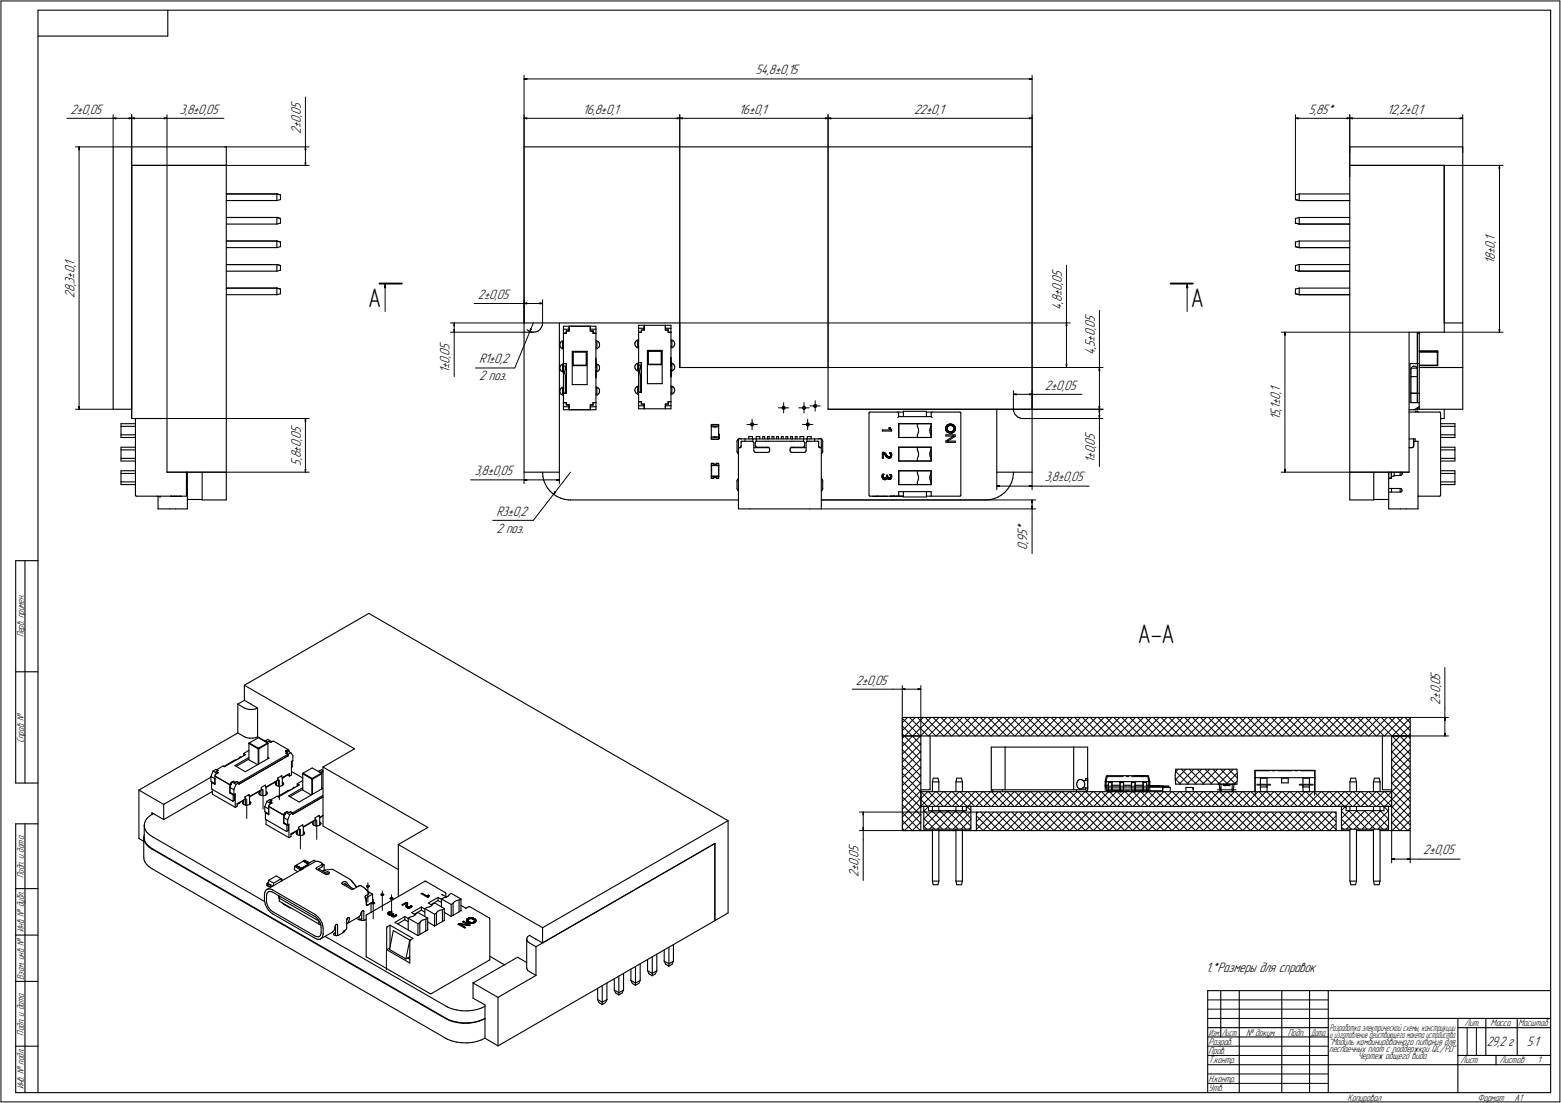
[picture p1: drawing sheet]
<svg xmlns="http://www.w3.org/2000/svg" width="842mm" height="595mm" viewBox="0 0 842 595" stroke-linecap="round" stroke-linejoin="round" font-family="sans-serif">
<defs><g id="words">
<g font-size="14.6">
<text x="199" y="166">А</text>
<text x="642" y="166">А</text>
<text x="614" y="347">А-А</text>
</g>
<g font-size="7.8">
<text x="408" y="40">54,8±0,15</text>
<text x="38" y="61">2±0,05</text>
<text x="97" y="61">3,8±0,05</text>
<text x="314" y="61">16,8±0,1</text>
<text x="399" y="61">16±0,1</text>
<text x="493" y="61">22±0,1</text>
<text x="706" y="61">5,85*</text>
<text x="748" y="61">12,2±0,1</text>
<text x="162" y="72" transform="rotate(-90 162 72)">2±0,05</text>
<text x="806" y="142" transform="rotate(-90 806 142)">18±0,1</text>
<text x="40" y="161" transform="rotate(-90 40 161)">28,3±0,1</text>
<text x="258" y="161">2±0,05</text>
<text x="573" y="167" transform="rotate(-90 573 167)">4,8±0,05</text>
<text x="591" y="191" transform="rotate(-90 591 191)">4,5±0,05</text>
<text x="258" y="196">R1±0,2</text>
<text x="242" y="201" transform="rotate(-90 242 201)">1±0,05</text>
<text x="258" y="205">2 поз.</text>
<text x="564" y="210">2±0,05</text>
<text x="691" y="227" transform="rotate(-90 691 227)">15,1±0,1</text>
<text x="162" y="251" transform="rotate(-90 162 251)">5,8±0,05</text>
<text x="591" y="250" transform="rotate(-90 591 250)">1±0,05</text>
<text x="256" y="256">3,8±0,05</text>
<text x="564" y="260">3,8±0,05</text>
<text x="268" y="278">R3±0,2</text>
<text x="268" y="287">2 поз.</text>
<text x="554" y="297" transform="rotate(-90 554 297)">0,95*</text>
<text x="462" y="369">2±0,05</text>
<text x="777" y="380" transform="rotate(-90 777 380)">2±0,05</text>
<text x="768" y="461">2±0,05</text>
<text x="463" y="473" transform="rotate(-90 463 473)">2±0,05</text>
<text x="651" y="524">1.*Размеры для справок</text>
<text x="824" y="565">5:1</text>
</g>
<text font-size="7.7" x="802" y="565">29,2 г</text>
<g font-size="5.4">
<text x="13" y="344" transform="rotate(-90 13 344)">Перв. примен.</text>
<text x="13" y="401" transform="rotate(-90 13 401)">Справ. №</text>
<text x="13" y="474" transform="rotate(-90 13 474)">Подп. и дата</text>
<text x="13" y="503" transform="rotate(-90 13 503)">Инв. № дубл.</text>
<text x="13" y="529" transform="rotate(-90 13 529)">Взам. инв. №</text>
<text x="790" y="554">Лит.</text>
<text x="804" y="554">Масса</text>
<text x="819" y="554">Масштаб</text>
<text x="13" y="559" transform="rotate(-90 13 559)">Подп. и дата</text>
<text x="652" y="564">Разраб.</text>
<text x="672" y="559">№ докум.</text>
<text x="695" y="559">Подп.</text>
<text x="717" y="564">&quot;Модуль комбинированного питания для</text>
<text x="652" y="569">Пров.</text>
<text x="717" y="568">песпаечных плат с поддержкой QC/PD&quot;</text>
<text x="652" y="574">Т.контр.</text>
<text x="732" y="571">Чертеж общего вида</text>
<text x="788" y="574">Лист</text>
<text x="809" y="574">Листов</text>
<text x="829" y="574">1</text>
<text x="13" y="588" transform="rotate(-90 13 588)">Инв. № подл.</text>
<text x="652" y="584">Н.контр.</text>
<text x="652" y="589">Утв.</text>
<text x="727" y="594">Копировал</text>
<text x="797" y="594">Формат</text>
<text x="817" y="594">A1</text>
</g>
<g font-size="5.3">
<text x="717" y="556">Разработка электрической схемы, конструкции</text>
<text x="652" y="559">Изм.</text>
<text x="659" y="559">Лист</text>
<text x="707" y="559">Дата</text>
<text x="717" y="560">и изготовление действующего макета устройства</text>
</g>
</g></defs>
<g fill="none" stroke="#000" stroke-width=".59">
<path d="M20 6v584zM20 6h817zM20 19h71zM91 6v13zM837 6v584zM61 79v142zM61 79h61zM122 79v10zM283 79v95zM283 79h274zM557 79v142zM728 79h61z"/>
<path d="M728 79v10zM789 79v95zM71 89v132zM71 89h51zM71 89v137zM122 89v166zM728 89h51zM728 89v166zM779 89v85zM779 89v90zM122 117h27zM122 105h27z"/>
<path d="M122 108h27zM149 117v4zM149 117l2 1zM149 105v3zM149 108h2zM149 105h2zM151 118v2zM151 105v3zM699 108h2zM699 118v2zM699 118l2-1zM699 105v3z"/>
<path d="M699 105h2zM701 108h27zM701 117v4zM701 117h27zM701 105v3zM701 105h27zM122 130h27zM122 134h27zM122 121h27zM149 130l2 1zM149 134l2-1zM149 130v4z"/>
<path d="M149 121l2-1zM151 131v2zM699 133l2 1zM699 120l2 1zM699 131v2zM699 131l2-1zM701 134h27zM701 121h27zM701 130v4zM701 130h27zM122 159h27zM122 155h27z"/>
<path d="M122 146h27zM122 143h27zM149 159l2-1zM149 155v4zM149 155l2 1zM149 143h2zM149 143v3zM149 146h2zM151 156v2zM151 143v3zM699 158l2 1zM699 146h2z"/>
<path d="M699 156l2-1zM699 156v2zM699 143v3zM699 143h2zM701 159h27zM701 146h27zM701 155v4zM701 155h27zM701 143v3zM701 143h27zM283 174h84zM283 174v5z"/>
<path d="M283 179v76zM283 179h5zM288 179h1zM289 179h1zM290 179l1-1zM292 177l-1 1zM293 176l-1 1zM293 174v2zM293 174h.1M302 174v81zM304 180h2zM304 180v16z"/>
<path d="M304 180h1zM304 180h.1M304 178h3zM304 178v2zM304 176h3zM304 176v2zM305 179v1zM305 179h2zM306 179v1zM306 179h1zM307 176h11zM307 177v2z"/>
<path d="M307 176v1zM307 178v1zM307 176v2zM318 176v1zM318 177v2zM318 179h2zM318 177h.1M318 176h.1M319 178h2zM319 179h1zM319 178v1zM319 176v2z"/>
<path d="M319 176h2zM320 180h1zM320 179v1zM321 180v37zM321 178v2zM321 180h.1M321 176v2zM345 179h1zM345 179v17zM345 179h.1M345 177h2zM345 177v2z"/>
<path d="M345 176h2zM345 176v1zM346 178v1zM346 178h1zM346 178h2zM347 177h.1M347 177v1zM347 176v1zM348 176h11zM348 176v2zM348 176h.1M359 176h.1"/>
<path d="M359 176v2zM359 178h1zM359 177h.1M359 177h3zM359 178h2zM359 177v1zM359 176v1zM359 176h3zM360 179h2zM360 178v1zM361 179h1zM361 178v1z"/>
<path d="M362 179v38zM362 177v2zM362 179h.1M362 176v1zM367 174v24zM760 179v76zM760 179h19zM765 180v16zM765 180h1zM766 180h.1M766 180v16zM766 179v1z"/>
<path d="M779 174h10zM789 174v24zM302 186v1zM302 199h.1M302 185v1zM302 198v1zM302 187l1 1zM302 199l1 1zM303 185v-1zM303 185h-1zM303 197h.1M303 197l-1 1z"/>
<path d="M303 188h.1M303 184h1zM303 197l1-1zM303 188h1zM303 197h1zM303 184v4zM303 197v3zM304 196h2zM304 198v1zM304 198h1zM304 196v2zM304 199v4z"/>
<path d="M304 199h.1M304 199v2zM305 198v1zM305 199h.1M305 199v1zM305 196v16zM306 196v16zM309 190h8zM309 190v18zM309 190v7zM309 197h.1M309 190h.1"/>
<path d="M309 190h7zM309 197h7zM316 197h.1M316 190v7zM316 190h.1M317 190v18zM321 197h.1M321 194h.1M321 184h1zM321 198h.1M321 195h.1M321 188h1z"/>
<path d="M321 197h1zM321 193v1zM321 196h.1M321 199v1zM321 200h.1M321 196h1zM322 184h1zM322 196l1 1zM322 184v4zM322 197v3zM322 188l1-1zM323 184v1z"/>
<path d="M323 197h.1M323 185v1zM323 197v1zM323 187h.1M323 199v1zM323 186v1zM323 198v1zM342 198l1 1zM342 186h1zM343 197l-1 1zM343 185l-1 1zM343 199v1z"/>
<path d="M343 186v1zM343 197l1-1zM343 197h.1M343 184h1zM343 184v1zM343 200h1zM343 187l1 1zM344 196h1zM344 184l1-1zM344 188h1zM344 184h1zM344 187h1z"/>
<path d="M344 197h1zM344 184v3zM344 200h1zM344 197v3zM345 196h1zM345 197v1zM345 197h.1M345 196v1zM345 198v5zM345 198v1zM345 199v1zM345 198l1 1z"/>
<path d="M346 199v1zM346 196v16zM346 200h.1M349 189h8zM349 189v18zM350 190v7zM350 197h.1M350 190h.1M350 189h7zM350 190h7zM350 197h7zM350 189h.1"/>
<path d="M357 197h.1M357 190v7zM357 190h.1M357 189h.1M357 189v18zM362 197h.1M362 193h.1M362 184h.1M362 200h.1M362 198h.1M362 194h.1M362 187h.1"/>
<path d="M362 196v1zM362 195h.1M362 199v1zM362 196h.1M362 188h1zM362 183h.1M362 183l1 1zM362 196h1zM362 184v3zM362 197v3zM363 188v-1zM363 200v-1z"/>
<path d="M363 184h1zM363 196l1 1zM364 184v1zM364 197v1zM364 186l-1 1zM364 199h-1zM364 185v1zM364 198v1zM367 198h80zM447 198v23zM761 196h4zM761 196v21z"/>
<path d="M761 199v2zM761 199h3zM761 199h.1M761 198h.1M762 198h1zM762 198h-1zM763 198h.1M763 198h1zM764 198v1zM764 199h1zM765 196h1zM765 199v2z"/>
<path d="M765 196v16zM766 190h9zM766 189h9zM766 196v16zM766 197h9zM766 198h23zM775 190h.1M775 189h.1M775 190v7zM776 197h.1M775 197h.1M776 190h.1"/>
<path d="M776 190v7zM789 198v23zM302 211v1zM302 210v1zM302 212l1 1zM303 210v-1zM303 210h-1zM303 213h.1M303 200v1zM303 209h1zM303 213h1zM303 201h1z"/>
<path d="M303 210h1zM303 200h1zM303 210v3zM304 212v5zM304 212h1zM304 217h1zM304 217v2zM304 203v9zM304 217h.1M304 219h3zM304 219v2zM305 201h.1"/>
<path d="M304 201v2zM305 201h-1zM305 212h1zM305 217h1zM305 203v9zM305 202v1zM305 202h.1M305 217v2zM305 219h2zM305 217h.1M305 200h.1M306 218h1z"/>
<path d="M306 217v1zM307 218v2zM307 219h.1M307 219v2zM309 208h8zM318 218h2zM318 218v2zM318 220h.1M319 219h.1M319 219v2zM319 219h2zM319 219h1z"/>
<path d="M320 217v1zM320 217h1zM320 217v2zM321 201v1zM321 203h.1M321 202v1zM321 201h.1M321 203v1zM321 202h.1M321 213h1zM321 200h1zM321 204h.1"/>
<path d="M321 217v2zM321 210h1zM321 219v2zM321 200v1zM321 209h1zM321 201l1-1zM322 209h1zM322 210v3zM322 213l1-1zM322 200h1zM323 209v1zM323 210v1z"/>
<path d="M323 212h.1M323 211v1zM342 211h1zM343 210l-1 1zM343 211v1zM343 209h1zM343 209v1zM343 212l1 1zM344 209l1-1zM344 213h1zM344 209h1zM344 212h1z"/>
<path d="M344 209v3zM345 212v5zM345 212h.1M345 217h.1M345 217v2zM345 203v9zM345 217h1zM345 219h2zM345 219v2zM345 200v1zM345 200h.1M345 201v2z"/>
<path d="M345 212h1zM346 201l-1 2zM346 201h.1M346 217v1zM346 218h1zM346 217h.1M346 218h2zM347 218v1zM347 219h.1M347 219v2zM348 218v2zM348 220v1z"/>
<path d="M349 207h8zM359 218h1zM359 218v2zM359 220v1zM359 219h.1M359 218v1zM359 219v2zM359 219h3zM359 218h2zM360 217v1zM360 217h2zM361 217h1z"/>
<path d="M361 217v1zM362 200v1zM362 202h.1M362 201v1zM362 203h.1M362 202v1zM362 212h.1M362 217v2zM362 209h.1M362 219v2zM362 213h1zM362 208h.1"/>
<path d="M362 200h1zM362 208l1 1zM362 209v3zM363 213v-1zM363 209h1zM364 209v1zM364 211l-1 1zM364 210v1zM422 220h.1M422 219h1zM422 219v1zM423 219v1z"/>
<path d="M423 220h1zM433 220h.1M433 219h1zM433 219v1zM434 219v1zM434 220h1zM439 219v1zM439 219h.1M439 220h1zM439 218h1zM439 218v1zM440 220h.1"/>
<path d="M440 218v1zM440 219h1zM440 219v1zM440 219h.1M761 217h4zM761 212v5zM761 212h4zM761 201h.1M761 203v9zM761 203h4zM761 201v2zM765 212v5z"/>
<path d="M765 217h.1M765 212h.1M765 217h1zM765 201h.1M765 201v2zM765 203v9zM765 212h1zM766 219v1zM766 212v5zM766 217h.1M766 217v2zM61 221h10z"/>
<path d="M65 235h8zM65 229h8zM65 230h8zM65 236h8zM65 230v5zM65 235v1zM65 229v1zM71 226h19zM73 226v41zM90 226v29zM304 221h3zM307 220v1z"/>
<path d="M307 221h11zM318 220v1zM318 221h.1M319 221h2zM345 221h2zM348 221h11zM359 221h3zM384 236v1zM384 236h1zM384 237h4zM384 230v6zM384 230h4z"/>
<path d="M384 236h4zM384 230h1zM384 229h4zM384 229v1zM384 230h.1M384 236h.1M385 236h1zM385 236h.1M385 230h1zM385 230h.1M386 236h.1M386 236h2z"/>
<path d="M386 230h2zM386 230h.1M388 236v1zM388 230v6zM388 229v1zM388 237h.1M388 236h.1M388 235h.1M388 234h.1M388 230h.1M398 238v6zM398 238h.1"/>
<path d="M398 237h1zM398 237v1zM398 237h4zM398 237v4zM399 237h.1M399 237h1zM400 239v2zM400 238h.1M400 238h5zM402 237h3zM402 237v1zM404 236v1z"/>
<path d="M404 236h2zM405 238h1zM405 237h1zM405 229v1zM405 229h.1M405 230h1zM405 228h1zM405 228v1zM406 238h.1M406 230h.1M406 236v1zM406 228v1z"/>
<path d="M406 238l1 1zM406 237v1zM406 237h2zM406 229h.1M406 229v1zM407 239h.1M407 239v4zM407 239v1zM408 239h-1zM408 239v-1zM408 238h.1M408 236v1z"/>
<path d="M408 237v1zM408 236h2zM408 237h6zM408 238h5zM410 236v1zM411 236h1zM411 236v1zM412 236v1zM413 238h2zM414 237h1zM414 236v1zM414 236h1z"/>
<path d="M415 238h12zM415 237h12zM415 236v1zM416 236v1zM416 236h1zM417 236v1zM419 236h1zM419 236v1zM420 236v1zM421 236h1zM421 236v1zM422 220v1z"/>
<path d="M422 221h1zM422 236v1zM423 221h.1M423 221l1-1zM424 220h.1M424 236v1zM424 236h1zM425 236v1zM426 236v1zM426 236h1zM427 238h1zM427 237h.1"/>
<path d="M427 237h6zM427 236v1zM428 238h5zM429 236h1zM429 236v1zM430 236v1zM432 236v1zM432 236h2zM433 220v1zM433 238h.1M433 221h1zM433 238l1 1z"/>
<path d="M433 237h2zM433 237v1zM434 236v1zM434 221h.1M434 239h.1M434 239v1zM434 221l1-1zM435 220h.1M435 239v4zM435 239h.1M435 229v1zM435 229v-1z"/>
<path d="M435 229h.1M435 230h1zM435 238h1zM435 238v1zM435 237v1zM435 237h2zM435 228h1zM436 236h2zM436 236v1zM436 230h.1M436 238h1zM436 228v1z"/>
<path d="M436 229h1zM436 229v1zM436 229h.1M437 238h4zM437 237h3zM438 236v1zM440 237v1zM440 237h3zM441 238h.1M442 238h.1M442 237h.1M442 239v2z"/>
<path d="M442 239h.1M442 237h1zM443 237h.1M443 237v4zM443 237h1zM444 237v1zM444 238v6zM447 221h110zM469 223v44zM469 222h.1M469 223h.1M469 222h15z"/>
<path d="M476 233h5zM476 232v1zM476 232h4zM480 231h.1M480 232h.1M481 232h.1M484 225h1zM484 222l1 1zM484 222h3zM485 223h.1M485 225h17zM485 229v7z"/>
<path d="M485 223v2zM485 229h17zM485 236h17zM485 236h10zM485 229h10zM487 222h13zM487 222v3zM495 236h7zM495 235v1zM495 229v1zM495 230h.1M495 229h7z"/>
<path d="M495 230v1zM495 234v1zM495 231l1 1zM496 232l-1 2zM500 222h3zM500 222v3zM502 232v1zM502 231v1zM502 233v1zM502 230v1zM502 234h.1M502 230v5z"/>
<path d="M502 235v1zM502 229v1zM502 223v2zM502 229v7zM502 225h1zM503 222h.1M502 223h.1M503 222h15zM510 232h.1M510 231h.1M510 235h4zM510 235h5z"/>
<path d="M510 238v1zM510 239h5zM510 238l4-3zM510 235h.1M510 230h.1M511 233h.1M511 230h.1M511 231h.1M511 232h.1M511 229h.1M511 238h.1M512 230h.1"/>
<path d="M512 233h.1M511 238l4-3zM512 229h.1M512 238h.1M512 234h.1M512 238h3zM513 230h.1M513 234h.1M513 233h.1M513 229h.1M514 230h.1M514 234h.1"/>
<path d="M514 233h.1M514 229h.1M514 235h.1M514 232h.1M515 230h.1M515 232h.1M515 229h.1M515 233h.1M515 231h.1M515 235h.1M515 238v1zM518 223h.1"/>
<path d="M518 223v44zM538 221v34zM547 221v1zM547 222v1zM547 223l1 1zM548 224l1 1zM549 225l1 1zM550 226h2zM552 226h5zM557 221v5zM557 226v29zM760 237h3z"/>
<path d="M760 221h3zM760 222h17zM763 237v4zM763 237h.1M763 239v2zM763 238h.1M763 238v1zM763 221h2zM763 221l3-2zM763 238h2zM763 237v1zM764 222h.1"/>
<path d="M764 222h1zM765 220v1zM765 221h.1M765 238v37zM765 221h24zM766 220l-1 1zM766 220h.1M777 222h.1M777 223h.1M777 236h8zM777 235h8zM777 230h8z"/>
<path d="M777 223v44zM777 229h8zM777 226h2zM779 221v5zM785 235v1zM785 229v1zM785 230v5zM65 241h8zM65 249h8zM65 254h8zM65 255v5zM65 241v2z"/>
<path d="M65 247v2zM65 247h8zM65 254v1zM65 243h8zM65 243v4zM65 255h8zM90 255h32zM101 259h.1M101 255v12zM101 256h.1M101 255v14zM109 255v15z"/>
<path d="M122 255v15zM283 255h19zM293 255v2zM293 257v2zM293 259l1 2zM384 257h4zM384 257h.1M384 251h4zM384 251h.1M384 251v6zM384 250v1zM384 257v1z"/>
<path d="M384 258h1zM384 250h1zM385 250h.1M385 250v1zM385 258h.1M385 258l1-1zM385 250l1 1zM385 251h1zM386 257h.1M386 251h.1M386 257v1zM386 250h2z"/>
<path d="M386 250v1zM386 250h.1M386 258h2zM386 258h.1M387 258h1zM387 250l-1 1zM387 250h1zM388 250v1zM388 257v1zM388 251v6zM388 257h.1M388 251h.1"/>
<path d="M398 259h.1M398 244h.1M398 260v4zM398 244v1zM398 259v-1zM398 245h.1M398 241h.1M398 242v33zM398 242h1zM398 241h1zM399 242h.1M399 241h.1"/>
<path d="M400 241h.1M407 243v1zM407 242h8zM407 244h.1M407 244h1zM407 241h1zM407 241h.1M408 244h6zM408 241h.1M408 242h.1M408 241h5zM413 241h1z"/>
<path d="M415 241h.1M414 244h1zM415 241v1zM415 242h.1M415 243v1zM415 242v1zM415 243h.1M426 242v1zM426 243h.1M426 243l1 1zM426 242h.1M426 242l1-1z"/>
<path d="M427 242h8zM427 244h.1M427 241h.1M427 241h1zM427 244h7zM428 241h5zM433 241h1zM433 242h.1M434 244h.1M434 241h.1M435 244h-1zM435 243v1z"/>
<path d="M442 241h.1M442 242h.1M442 241h1zM442 242h1zM443 242v33zM443 241h.1M443 258h.1M443 245l1-1zM443 258l1 1zM444 259v1zM444 260v4zM444 244h.1"/>
<path d="M476 258h.1M476 257h.1M476 244v3zM476 244h.1M476 247h1zM476 256h.1M476 256h1zM477 258h.1M477 245h.1M477 259h.1M477 256h.1M477 257h.1"/>
<path d="M477 244h.1M477 245v2zM478 245h.1M478 259h.1M478 246h.1M478 258h.1M478 257h.1M478 256h1zM478 256v1zM478 247h.1M479 258h.1M479 247h.1"/>
<path d="M479 246h.1M479 257h.1M479 256h.1M479 259h.1M480 259h.1M480 247h.1M480 258h.1M480 246h.1M480 244h.1M480 256h1zM480 245h.1M480 256h.1"/>
<path d="M480 257h.1M481 247h.1M481 258h.1M481 244h.1M481 245h.1M481 256h.1M481 246h.1M481 257h.1M485 254h17zM485 254v7zM485 249h17zM485 241v8z"/>
<path d="M485 241h17zM485 254h10zM485 249h10zM485 241h10zM495 256h.1M495 254h7zM495 247v2zM495 254v1zM495 249h7zM495 241h7zM495 241v2zM495 243h.1"/>
<path d="M495 256v1zM495 243v1zM495 259v1zM495 257l1 1zM495 246v1zM495 244l1 1zM496 258l-1 1zM496 245l-1 1zM502 258v1zM502 245v1zM502 257v1zM502 259v1z"/>
<path d="M502 244v1zM502 246v1zM502 243v4zM502 255v5zM502 255v2zM502 260h.1M502 241v2zM502 247v2zM502 254v1zM502 243v1zM502 247h.1M502 254v7z"/>
<path d="M502 241v8zM538 255h19zM546 258v2zM547 256l-1 2zM547 255v1zM728 255v15zM728 255h32zM741 255v15zM749 258h2zM749 255v3zM749 255v14zM751 257v1z"/>
<path d="M751 257h1zM751 255v2zM751 255v1zM752 257h3zM752 255v2zM755 255v2zM755 257l1-1zM756 256h.1M756 255h.1M756 255v1zM760 242h2zM760 241h2z"/>
<path d="M762 242v-1zM762 241h.1M762 241h1zM763 241h-1zM763 241h.1M777 247h8zM777 243h8zM777 254h8zM777 249h8zM777 241h8zM777 255h8zM785 255v5z"/>
<path d="M785 247v2zM785 254v1zM785 241v2zM785 243v4zM65 260v1zM65 260h8zM65 261h8zM73 267h.1M73 268h.1M74 268h27zM85 268h1zM85 268v7z"/>
<path d="M85 275h7zM86 268h.1M92 275h3zM92 268h1zM92 268h.1M93 268h.1M93 268h1zM94 268h.1M94 268h1zM95 275h6zM95 268h.1M95 268h2z"/>
<path d="M97 268h.1M98 268h.1M97 268h1zM101 266h.1M101 267v1zM101 269v6zM101 269h8zM109 270h13zM294 261l1 2zM295 263l2 2zM297 265l1 2zM298 267l2 1z"/>
<path d="M300 268l2 1zM302 269h2zM304 269l3 1zM307 270h1zM308 270h90zM398 264h.1M398 264v1zM398 265h.1M398 275h7zM405 275h32zM437 275h6zM443 265l1-1z"/>
<path d="M443 270h89zM443 265h.1M444 264h.1M469 267h.1M469 268h.1M469 268h16zM471 268h.1M471 268h1zM472 268h1zM473 268h.1M473 268h1zM474 268h.1"/>
<path d="M474 268h1zM475 268h2zM477 268h.1M477 268h2zM479 268h.1M480 268h.1M480 268h1zM481 268h.1M481 268h1zM482 268h.1M483 268h.1M484 268h.1"/>
<path d="M484 268h1zM485 265v2zM485 261h17zM485 265h17zM485 267v1zM485 268h2zM485 261h10zM485 268h.1M485 268h1zM486 268h.1M486 268h1zM487 268h.1"/>
<path d="M487 265v3zM487 268h13zM495 261h7zM495 260v1zM500 265v3zM500 268h2zM502 260v1zM502 267v1zM502 265v2zM502 268h16zM518 268h.1M532 270h2z"/>
<path d="M534 270l2-1zM536 269l2-1zM538 268l2-1zM540 267l2-1zM543 264l-1 2zM545 262l-2 2zM546 260l-1 2zM728 270h13zM741 269h8zM749 275h6zM749 266h6zM749 264h6z"/>
<path d="M749 269v6zM751 265v1zM751 264v1zM755 264v2zM755 275h4zM755 266l1-1zM756 264h.1M756 265h.1M756 264v1zM759 275h6zM765 268h.1M765 268h12z"/>
<path d="M777 268h.1M777 260h8zM777 261h8zM785 260v1zM8 303v119zM8 303h12zM13 303v119zM199 331l194 112zM8 362h12zM128 380l4-2zM128 380v15zM128 380l4 2z"/>
<path d="M132 370l59 34zM132 370v8zM132 370l67-39zM132 378l3 2zM135 380l4 2zM128 395l4 3zM132 382h1zM132 398h1zM133 382l1 1zM133 398h2zM134 383h2zM135 398h1z"/>
<path d="M136 383h2zM136 398h2zM138 383l1-1zM138 398h1zM139 382v16zM139 398l4 2zM139 398l5 3zM143 400h1zM143 400h.1M143 400l2-1zM145 399l2 1zM145 400l1 1z"/>
<path d="M147 400h1zM148 400l8 5zM487 397h274zM487 387v10zM487 387h274zM487 397h10zM487 397v51zM497 397v51zM502 397v29zM746 397v29zM751 397v51zM751 397h10z"/>
<path d="M761 387v10zM761 397v51zM114 419v3zM114 419l2 1zM115 416l1-1zM115 416l2 1zM115 416l-1 3zM116 419l8 4zM116 419h.1M116 419v4zM116 418v1zM116 415l2 1z"/>
<path d="M117 418h-1zM117 418h.1M117 418l1-1zM117 416h1zM117 416l1 1zM117 415l3-2zM117 415h.1M117 417h1zM117 417h.1M117 415l1 1zM120 413h.1M121 413h.1"/>
<path d="M121 413v1zM121 414l5-4zM121 414l11-7zM126 410h2zM127 413l5 3zM127 413l7-4zM127 414l7-4zM129 409h.1M130 409h.1M131 407h.1M131 407h1zM131 407l3-2z"/>
<path d="M131 407l1 1zM131 407v1zM132 416l13-7zM134 410l5 3zM134 401h.1M134 401v9zM134 401l5 3zM134 401l5-3zM139 404v8zM139 404h.1M139 404l5-3zM140 404l5-3z"/>
<path d="M140 404v8zM144 400h1zM145 401h.1M145 409h.1M145 401v8zM146 401l1-1zM150 420v1zM150 420l2-1zM152 419h.1M152 419v1zM152 420l3-2zM152 420l4-3z"/>
<path d="M152 420h1zM153 419h.1M154 405h1zM154 405l1 1zM154 405h.1M154 406l1 1zM154 406h1zM155 405l2 1zM155 405h.1M155 418h.1M155 418l1 1zM156 405h.1"/>
<path d="M155 407v1zM155 408h.1M155 407l2-1zM155 405h1zM156 417v2zM156 419l1-1zM157 406l1 2zM157 414h.1M157 411v7zM157 411l1-1zM157 416l6 4zM158 411v3z"/>
<path d="M158 414h.1M158 408v2zM163 417h.1M163 417v9zM163 417l5 3zM163 417l5-3zM168 414l5 3zM172 416h.1M172 416l1 1zM172 416l1-1zM173 417l1-1zM174 417h.1"/>
<path d="M173 415l1 1zM174 417v9zM174 416v1zM174 416h.1M174 414v32zM174 414l17-10zM174 414l57 32zM503 420h3zM503 420v2zM506 420v2zM516 420v2zM516 420h3z"/>
<path d="M519 420v2zM535 403v23zM535 403h7zM542 403v23zM542 403h37zM579 403h8zM579 403v23zM587 403v17zM597 419l-1 3zM597 419h.1M597 419h22zM612 419h.1"/>
<path d="M613 419h.1M613 419h1zM614 419h.1M615 419h.1M616 419h.1M617 419h.1M618 419h.1M619 419h.1M620 419h.1M620 419v3zM634 418v2zM634 420v3z"/>
<path d="M634 415h33zM634 415v3zM667 415l1 3zM668 420l-1 3zM668 418v2zM677 416v4zM677 420h.1M677 420v7zM677 416h.1M677 416h32zM677 420h32zM680 420h4z"/>
<path d="M680 420v1zM684 420v1zM691 420v2zM691 420h4zM695 420v2zM703 420h3zM703 420v1zM706 420v1zM709 420h.1M709 416h.1M709 420v7zM709 416v4z"/>
<path d="M729 420h2zM729 420l-1 2zM731 420l1 2zM741 420v2zM741 420h3zM744 420v2zM8 422h12zM75 426v26zM75 426l53-31zM75 426l13 8zM82 438v1zM82 438l6 4z"/>
<path d="M82 439h.1M82 439h1zM88 434l26-15zM88 434v8zM114 422l2 1zM114 422v3zM114 426h.1M114 422h.1M114 426l11 6zM115 428l12 8zM115 426v2zM116 423h.1"/>
<path d="M116 420v3zM116 420h.1M124 423h.1M124 423h1zM124 428h.1M124 428l2 1zM124 423v5zM124 425l2 1zM124 427l2 2zM124 425v2zM125 422h1zM125 422l-1 1z"/>
<path d="M125 423h.1M125 422l-1 3zM125 422l2 1zM126 432h.1M126 422h1zM126 429v3zM126 429h.1M126 429l1-1zM126 426v3zM126 428v4zM127 422h1zM127 422h.1"/>
<path d="M127 436l1-1zM127 428v8zM127 423l2-1zM127 423l-1 3zM128 422h.1M128 422h1zM128 434l3-2zM128 434v1zM128 434l1-1zM128 434l4-3zM129 422v1zM129 423l26-15z"/>
<path d="M129 422l26-15zM129 433h.1M131 433v1zM131 433v-1zM131 433h.1M131 434h.1M131 432v2zM131 434h1zM132 430l1 1zM132 430l2-1zM132 430v1zM132 434h1z"/>
<path d="M133 431h.1M133 431v3zM133 434h1zM134 429l1 1zM134 429h.1M134 434h1zM135 430h.1M135 430l6-4zM135 430v4zM135 430l5-3zM135 432v1zM135 433h.1"/>
<path d="M135 433v1zM140 428h.1M140 428v-1zM140 428v1zM140 426v3zM140 429h1zM141 425v1zM141 425l2-1zM141 429h1zM141 426h.1M141 426v3zM142 429h1z"/>
<path d="M143 435v3zM143 435l2 1zM143 438l2 1zM143 424v1zM143 438v4zM144 438h.1M143 438l2 2zM143 424h.1M143 429h1zM143 425h1zM143 425l7-4zM144 425v4z"/>
<path d="M144 425l5-3zM144 427h.1M144 432l1-1zM144 432l2 2zM144 432l-1 3zM144 427v1zM144 428v1zM144 428h.1M145 435l8 5zM145 435h.1M145 435v5zM145 439h.1"/>
<path d="M145 436v3zM145 436h.1M145 434v1zM145 431l1 1zM146 434l1-1zM146 434h-1zM146 433v-1zM146 433h1zM146 433l1-1zM146 432l3-2zM146 432h.1M146 434h.1"/>
<path d="M146 432h1zM149 423h.1M149 422h.1M149 422v1zM149 423v1zM149 421v3zM149 424h1zM149 430h.1M150 430h.1M150 430l5-3zM150 424h1zM150 430l11-6z"/>
<path d="M150 421h.1M150 421v3zM151 424h1zM152 424h1zM152 420v4zM152 422h1zM153 422v1zM153 440h.1M153 440l1-1zM153 440v4zM153 423v1zM153 423h.1"/>
<path d="M153 439h1zM153 439v1zM154 439l1-1zM154 439h.1M154 438h1zM154 438l-1 3zM154 438l2 2zM155 438h1zM155 427l2-1zM156 429l5 4zM156 429l7-4zM156 438h1z"/>
<path d="M156 440l2-1zM156 440l-1 2zM156 430l7-4zM157 438l1 1zM157 426h.1M158 426v-1zM158 439h.1M158 439l16-9zM158 439l16-10zM158 425h.1M159 425h.1M160 423v1z"/>
<path d="M160 423l1 1zM160 423l3-2zM160 424h1zM160 424h.1M161 433l13-8zM163 426l5 3zM168 420v9zM168 420h.1M168 420l5-3zM169 420l5-3zM169 420v8zM172 440h.1"/>
<path d="M174 425h.1M497 426h5zM497 427h254zM497 427v8zM497 435h254zM498 435h3zM498 435v12zM501 435v2zM501 437h20zM503 422h3zM503 422v5zM503 435v2z"/>
<path d="M506 422v5zM506 435v2zM516 422v5zM516 435v2zM516 422h3zM519 422v5zM519 435v2zM521 435v2zM521 435h3zM524 435v12zM527 438v10zM527 438h194z"/>
<path d="M535 426h7zM535 426v1zM535 427h1zM536 427h.1M541 426v1zM542 426h37zM579 426h7zM581 426v1zM581 423v1zM581 424v1zM581 422v1zM581 425l1 1z"/>
<path d="M581 421h1zM581 421v1zM582 426h1zM582 421h1zM583 426h.1M583 421h.1M583 426h1zM583 421h1zM584 426v-1zM584 421h.1M584 425h.1M584 421h3z"/>
<path d="M584 425h3zM584 421l1 1zM585 424l-1 1zM585 422v1zM585 424h.1M585 423v1zM585 427h.1M585 427h1zM586 420h1zM586 425v1zM586 420v1zM586 426h.1"/>
<path d="M587 426l-1 1zM587 426h.1M587 420v1zM587 421v4zM587 425v1zM587 420v6zM596 422h.1M596 422v2zM596 424h.1M596 424l1 2zM597 422h.1M597 424h.1"/>
<path d="M597 422h23zM597 424h1zM597 427h.1M597 427h1zM598 424v1zM598 425v1zM598 422v2zM598 427h.1M598 422h.1M598 426v1zM598 422h2zM598 427h2z"/>
<path d="M600 427h.1M600 422h.1M600 427h4zM600 424h4zM600 426v1zM600 424v1zM600 422v2zM600 425v1zM602 427h.1M604 424v1zM604 422v2zM604 426v1z"/>
<path d="M604 427h.1M604 425v1zM604 422h.1M604 427h2zM604 422h2zM606 427h.1M606 422h.1M606 427h4zM606 424h4zM606 424v1zM606 425v1zM606 422v2z"/>
<path d="M606 426v1zM610 426v1zM610 424v1zM610 425v1zM610 427h.1M610 422v2zM610 422h2zM610 422h.1M610 427h2zM612 422h.1M612 427h5zM612 424h5z"/>
<path d="M612 426v1zM612 425v1zM612 422v2zM612 424v1zM612 427h.1M617 424v1zM617 426v1zM617 427h.1M617 422v2zM617 425v1zM617 422h.1M617 427h1z"/>
<path d="M617 422h1zM619 427h.1M619 422h.1M619 424h1zM619 426v1zM619 425v1zM619 422v2zM619 424v1zM620 426h.1M620 427h7zM620 424h.1M620 422h.1"/>
<path d="M620 425h10zM620 425h7zM620 424h7zM620 422v2zM620 424v2zM621 424h.1M622 424h.1M623 424h.1M623 424h1zM624 424h.1M624 424h1zM625 424h.1"/>
<path d="M625 424h1zM626 424h.1M627 427h.1M627 425h4zM627 425v2zM627 426h.1M627 425h.1M627 424v1zM627 425h3zM627 424h4zM627 424h.1M630 425h.1"/>
<path d="M631 424v1zM631 425v2zM634 423h33zM640 425v2zM640 425h4zM644 425v2zM644 425h.1M644 426h.1M658 423h.1M658 423v3zM658 423h1zM658 424v1z"/>
<path d="M658 424h.1M658 425h.1M658 426h.1M658 426v1zM658 426h1zM658 427h1zM659 427h6zM659 423h.1M659 423v3zM659 426v1zM660 423h3zM660 424h3z"/>
<path d="M660 423h.1M660 423v1zM663 423h.1M663 423v1zM665 423h.1M665 426h.1M665 423v3zM665 426v1zM665 423h1zM665 427h.1M666 423h.1M666 423l-1 3z"/>
<path d="M680 427h4zM680 424h.1M680 425h4zM680 425v2zM680 421v3zM684 425v2zM684 424h.1M684 421v3zM691 422h4zM703 427h3zM703 421v3zM703 425v2z"/>
<path d="M703 424h.1M703 425h3zM706 421v3zM706 425v2zM706 424h.1M721 438v10zM724 435v12zM724 435h2zM726 437h21zM726 435v2zM728 422h4zM728 422v5z"/>
<path d="M728 435v2zM732 422v5zM732 435v2zM741 422v5zM741 435v2zM741 422h3zM744 422v5zM744 435v2zM746 426h5zM747 435v2zM747 435h2zM749 435v12z"/>
<path d="M751 427v8zM8 444v146zM8 444h12zM13 444v146zM75 452l3 2zM78 452v11zM78 452h.1M78 452v1zM78 453v2zM78 445v2zM78 445v7zM78 450v2z"/>
<path d="M78 447v1zM78 444v1zM78 453v1zM78 455l1 1zM78 448l1 1zM78 443v1zM78 454l1 2zM79 456l1 1zM79 449l2 1zM79 442l-1 1zM79 442l2-2zM79 456l2 1z"/>
<path d="M80 457l2 1zM81 440l1-1zM81 450l1 1zM81 457l1 1zM82 458h.1M82 458l158 92zM82 451l61 35zM82 458l159 91zM88 442l27-15zM143 442h.1M144 442h.1M144 442l10 7z"/>
<path d="M144 445l12 7zM144 442v3zM153 444h.1M153 444l2 1zM153 441l2 1zM153 441v3zM155 449h.1M155 449v-1zM155 448h.1M155 445v3zM155 445h.1M155 445h1z"/>
<path d="M155 442v3zM156 448h.1M156 445v3zM156 452l1-1zM156 445v7zM157 450l3-2zM157 450v1zM157 450h1zM157 450l4-2zM158 450h.1M158 449h.1M160 449v1z"/>
<path d="M160 449h.1M160 450h.1M160 448v2zM160 450l1 1zM161 447h.1M161 446l2-1zM161 446v2zM161 451h1zM162 448v3zM162 451h1zM163 445l1 1zM163 445v1z"/>
<path d="M163 451l1-1zM164 446l6-4zM164 446v1zM164 447v3zM164 446l5-3zM164 449h.1M164 450h.1M169 444v1zM169 444h.1M169 445h.1M169 443v2zM169 443v1z"/>
<path d="M169 445l1 1zM170 442h.1M170 441l2-1zM170 441v1zM170 446h1zM170 443v3zM171 446l1-1zM172 440v1zM172 445h1zM172 441h.1M172 441v4zM172 441l2-1z"/>
<path d="M172 443l1 1zM173 444h.1M173 444v1zM174 446l41 23zM215 456l16-10zM215 456v28zM215 456l78 45zM386 455v42zM393 443v50zM487 448h10zM497 448h6zM498 447h26z"/>
<path d="M503 447v28zM506 447v28zM506 448h10zM516 447v28zM519 447v28zM519 448h8zM527 448h194zM721 448h7zM724 447h25zM728 447v28zM732 447v28zM732 448h9z"/>
<path d="M741 447v28zM744 447v28zM744 448h7zM751 448h10zM8 479h12zM78 463v1zM78 464v1zM78 465l1 1zM79 466l1 2zM80 468l2 1zM82 469l158 91zM144 480h.1"/>
<path d="M144 480l26-15zM144 480h1zM144 477l1-1zM144 477h.1M144 477v1zM144 478h.1M144 477h1zM144 478h1zM145 476h.1M145 480h1zM145 478h.1M145 477h.1"/>
<path d="M145 477v1zM145 475l3 2zM145 475v1zM145 475l4-2zM145 478h1zM145 477h1zM146 480h1zM146 478v1zM146 478h1zM146 477h.1M146 478h.1M147 478h.1"/>
<path d="M147 480h.1M148 477l4-3zM148 477v1zM149 473l3 1zM152 475h.1M152 474v1zM159 467v2zM159 469l2 1zM159 467h.1M159 467l3 2zM159 467l1 1zM160 467h.1"/>
<path d="M160 467l4-2zM160 467l1 1zM160 467l3 1zM161 468h.1M161 468h1zM161 468l1 1zM162 468h.1M162 468l1 1zM162 469h.1M162 469v1zM162 469l4-2zM163 469h.1"/>
<path d="M163 468h.1M163 468l3-2zM163 469l3-2zM164 465l2 1zM164 469h.1M164 464h.1M164 464l1 1zM164 464h1zM165 464l2 1zM165 465v1zM165 465h.1M166 465h.1"/>
<path d="M166 465v1zM166 467h.1M166 466v1zM167 466l2-2zM167 466h-1zM169 464l1 1zM170 465h1zM171 468h.1M171 469h.1M171 465h1zM171 469l5 3zM171 468l3-1z"/>
<path d="M171 469l3-1zM172 465h1zM172 469l5 3zM173 465h.1M173 465l1 1zM174 466h.1M174 466v1zM174 467v1zM174 467h.1M174 467h1zM174 466l1 1zM174 470h.1"/>
<path d="M174 470h1zM175 470v-1zM175 467v3zM175 471l2-1zM175 469h.1M176 472h.1M176 469h3zM176 472h1zM177 470h.1M177 470v1zM177 472h.1M177 472v-1z"/>
<path d="M178 471h.1M178 471h-1zM179 469h.1M179 469h1zM180 469l9 5zM184 477h1zM184 477h.1M185 476h.1M185 477l4 3zM185 477h.1M185 477h1zM185 476h1z"/>
<path d="M186 477h.1M186 476h.1M186 477l5 3zM187 477h.1M187 476v1zM187 477l2 2zM189 474v1zM189 480h.1M189 475h.1M189 480h1zM190 475l2 4zM190 475h.1"/>
<path d="M190 480h1zM191 480l3-2zM194 478h.1M194 478h1zM195 478h1zM196 478v1zM196 479l2 1zM197 479l1 1zM198 478h.1M198 479h.1M198 478h1zM198 479h1z"/>
<path d="M199 478h.1M199 479v-1zM229 475h.1M229 475h1zM230 475l10 7zM503 475h3zM503 475v2zM503 477h3zM506 475v2zM516 475v2zM516 475h3zM516 477h3z"/>
<path d="M519 475v2zM728 475h4zM728 475l1 2zM729 477h2zM732 475l-1 2zM741 475v2zM741 475h3zM741 477h3zM744 475v2zM143 483v2zM143 485v1zM143 486v2z"/>
<path d="M143 481v2zM143 488l1 2zM143 481h.1M143 481l1-1zM144 486v1zM144 483v3zM144 490l1 1zM144 487v2zM144 482v1zM144 482h.1M144 482l1-1zM144 489l1 1z"/>
<path d="M145 481h.1M145 491l1 1zM145 490l1 1zM145 481h1zM146 492l1 1zM146 491l1 1zM146 481h1zM147 480l23 13zM147 493l23 13zM147 492l23 13zM147 481l23 14zM150 483l1 2z"/>
<path d="M150 483v1zM151 485h.1M151 486l21 13zM151 485l21 12zM151 485v1zM151 484v1zM152 487l1 1zM153 488h.1M154 488l2 2zM156 490h1zM157 490h.1M170 495h1z"/>
<path d="M170 493l1 1zM171 494l1 1zM171 495l1 1zM172 495l1 1zM172 496l1 2zM172 499h1zM172 497v2zM172 497h.1M173 498v1zM173 499h.1M173 496l1 2zM173 499v1z"/>
<path d="M174 498v2zM174 500v1zM181 499v1zM181 499v6zM181 499h.1M181 499h1zM182 499h.1M182 499v6zM187 498h.1M187 496v5zM187 498l7-3zM187 496h.1"/>
<path d="M187 498h1zM188 495l-1 1zM188 495h.1M188 497v1zM188 496v1zM188 496h.1M192 495l2 1zM194 495v-1zM194 496h1zM194 495v1zM194 494h.1M195 496v1z"/>
<path d="M195 493l-1 1zM195 492v1zM195 492h.1M195 492v-1zM195 492v5zM195 497h1zM195 491h1zM195 491h.1M196 491h.1M196 497l1-1zM196 492h.1M196 492v5z"/>
<path d="M197 496h1zM197 484v1zM197 484h.1M197 485l1 1zM197 483h.1M197 483l2-1zM198 486v2zM198 494h.1M198 494v22zM198 488h.1M198 480l1 2zM198 485h.1"/>
<path d="M198 485v3zM198 494l31-19zM198 484h.1M198 484v1zM198 480l1 1zM198 488l2-1zM198 481h.1M198 484l3-2zM198 488l3-1zM199 481l2 1zM199 482h.1M200 487h.1"/>
<path d="M200 487v5zM201 488h.1M201 487h.1M201 482v5zM201 488h1zM201 487h1zM202 488v-1zM202 487h.1M205 483h.1M206 483h.1M206 482h.1M206 483h1z"/>
<path d="M206 482h1zM207 483h.1M209 500l1-1zM209 493h.1M210 493h.1M210 492h.1M210 494h.1M210 499v12zM210 499l13 7zM210 485h.1M211 494h.1M211 492h.1"/>
<path d="M211 493h.1M211 485h.1M211 484h.1M211 485h1zM211 484h1zM212 494h.1M212 493h.1M212 495h.1M212 485h.1M213 495h.1M213 494h.1M213 498l12 7z"/>
<path d="M213 498l5-3zM214 494h.1M215 499l3-3zM217 488l2-1zM217 488h.1M218 495l2 1zM218 496l2 1zM218 495v1zM219 487h.1M219 488v1zM219 488h.1M219 489h.1"/>
<path d="M219 490h.1M220 490h.1M220 487h.1M220 489h.1M220 488v1zM220 488h.1M220 495l5 3zM220 495h1zM220 495v7zM221 490h.1M221 489h.1M221 495l2-1z"/>
<path d="M222 490h.1M222 489h.1M222 492l2 2zM222 492l5-3zM223 494h1zM224 493l3-2zM224 494v-1zM224 493h.1M224 493l1-1zM225 492l6 3zM225 498h1zM225 498v7z"/>
<path d="M226 498v6zM227 498h.1M227 497l1-1zM227 497v1zM227 482l4 2zM227 482h1zM227 489v2zM227 489l2 1zM227 491l2 1zM228 482l3 2zM228 496h2zM229 490h1z"/>
<path d="M229 490l5 3zM229 490v5zM230 496l1-1zM230 496v6zM230 490l2-1zM231 484h.1M231 483h.1M231 495v7zM231 497l3 3zM231 487l5-3zM231 487l2 1zM232 489h1z"/>
<path d="M232 488l4-2zM233 488v1zM233 488l1-1zM233 488h.1M234 493v7zM234 493h1zM234 487l6 3zM234 500l6-3zM235 493v6zM236 492l-1 1zM236 492l1-1zM236 492h.1"/>
<path d="M236 484v2zM236 486l2 1zM236 484l2 1zM237 491h2zM238 485v4zM238 485l5 3zM238 485l1-1zM238 483h.1M239 483h.1M239 491l1-1zM239 491v6zM239 483l2 1z"/>
<path d="M239 484h2zM240 490v7zM240 497h.1M240 492l3 2zM240 482h.1M240 482h1zM241 482v2zM241 484h1zM242 483v1zM242 483l1-1zM242 483h.1M243 494l6-3z"/>
<path d="M243 482l6 3zM243 488v6zM243 488l1-1zM244 487v7zM245 487h.1M245 486h1zM245 486v1zM246 486h2zM247 499l1-1zM247 499l4 2zM248 486v6zM248 486l1-1z"/>
<path d="M248 498l4 1zM249 499h.1M248 499h.1M249 499h4zM249 485v6zM249 489l2 1zM249 491h.1M249 499l2 1zM250 497l2 2zM250 497h.1M250 497l4 2zM251 490l2-1z"/>
<path d="M251 490h.1M252 497h.1M252 496h.1M252 499h.1M252 498h.1M253 498h.1M253 496h.1M253 499h.1M253 497h.1M253 495h.1M253 489h.1M253 499h1z"/>
<path d="M253 489l11 6zM254 496h.1M254 498h.1M254 495h.1M255 496h.1M255 498h.1M255 495h.1M256 496h.1M256 498h.1M256 497h.1M257 497h.1M257 496h.1"/>
<path d="M264 495h.1M264 496h.1M264 496v22zM386 497l7-4zM8 505h12zM170 505h1zM170 506l1 1zM171 505h1zM171 507h1zM172 505h.1M172 507h1zM173 505h-1z"/>
<path d="M173 507h.1M173 507l6-4zM173 507l1-1zM173 504v1zM173 500v3zM173 503v1zM174 505v1zM174 501v3zM174 504v1zM174 504h.1M175 505l66 38zM179 503l1-1z"/>
<path d="M179 503h.1M180 504h.1M180 504l1-1zM180 504l1 1zM181 501l-1 1zM181 503h.1M181 500v1zM181 505h.1M181 505h1zM182 505h.1M183 505l2-2zM185 503h.1"/>
<path d="M185 503h1zM186 502l-1 1zM186 502h.1M186 503h.1M186 502l1-1zM187 501h.1M198 516h.1M198 516l34 20zM209 501v11zM209 512l1-1zM209 512l12 8zM209 500v1z"/>
<path d="M209 500h.1M210 512l9 5zM212 502l-2 10zM212 502l9 5zM219 517l2-1zM220 517l1 1zM221 508v12zM221 507v1zM221 507l-2 10zM221 507h.1M221 507l2-1zM225 505l6-3z"/>
<path d="M231 502h.1M251 501v-1zM264 518h.1M264 516l8 5zM279 516l5 3zM284 507h.1M284 507v15zM284 506v1zM284 507l1 1zM285 505h1zM285 505l-1 1zM285 508l1 1z"/>
<path d="M286 505l3 2zM286 509l3 2zM289 507l4 2zM289 511l97-56zM289 511v15zM293 501l100-58zM293 509l93-54zM293 501v8zM349 518v6zM352 516v9zM354 515v9zM358 512v7z"/>
<path d="M358 519l3 1zM358 519l1 1zM361 511v9zM363 510v9zM363 519v1zM8 530h12zM232 536h.1M233 536h.1M233 536l31-18zM255 530l14 8zM255 530v9zM255 530l24-14z"/>
<path d="M255 539l7 3zM269 538v26zM269 538l20-12zM284 522v1zM284 523l1 1zM285 524h1zM286 524l3 2zM322 539l1 2zM322 539l3 2zM322 533v6zM325 532v9zM327 539v2z"/>
<path d="M327 530v9zM331 534l1 2zM331 534l3 2zM331 528v6zM332 536l2 1zM334 536l2-2zM334 537l2-1zM334 536v1zM334 527v9zM336 534v2zM336 525v9zM340 529l1 2z"/>
<path d="M340 523v6zM340 529l3 1zM341 531l2 1zM343 530v2zM343 530l2-1zM343 532l2-1zM343 521v9zM345 529v2zM345 520v9zM349 524l1 1zM349 524l3 1zM350 525l2 1z"/>
<path d="M352 526l2-1zM352 525v1zM352 525l2-1zM354 524v1zM359 520l2 1zM361 520l2-1zM361 520v1zM361 521l2-1zM652 535h185zM652 535v55zM659 535v24zM669 535v55z"/>
<path d="M691 535v55zM706 535v55zM717 535v55zM240 550l2 1zM241 549v1zM241 543h.1M241 550l3 1zM241 543l3 1zM242 551h3zM244 551h2zM244 544l2 1zM245 551l2 1z"/>
<path d="M246 551l3 1zM246 545h3zM247 552h3zM249 552h3zM249 545h3zM250 552h3zM252 552h3zM252 545h3zM253 552h3zM255 552l2-1zM255 545h2zM256 552l2-1z"/>
<path d="M257 551l3-1zM257 545l3-1zM258 551l3-1zM260 550l2-1zM260 544l2-1zM261 550h1zM262 550v10zM262 542v8zM323 541l2 1zM325 541v1zM325 541l2-2zM325 542l2-1z"/>
<path d="M652 554h65zM652 559h65zM717 549h120zM786 549v41zM786 554h16zM802 549v20zM802 554h35zM818 549v20zM8 564h12zM240 560l1 1zM241 561l3 1zM244 562h2z"/>
<path d="M246 562l3 1zM249 563h3zM252 563l3-1zM255 562h2zM257 562l3-1zM260 561l2-1zM262 560l7 4zM269 564l117-67zM717 574h69zM786 574h51zM786 569h51zM807 569v5z"/>
<path d="M8 590h12zM20 590h817z"/>
</g>
<g fill="none" stroke="#000" stroke-width=".54">
<path d="M1 1v594zM1 1h841zM842 1v594zM165 52v22zM283 43l1-1zM283 43h1zM283 43h274zM283 41v38zM284 42h.1M284 43h.1M555 43h2zM555 43h.1"/>
<path d="M555 42l2 1zM557 41v38zM36 64h25zM41 79h20zM43 79v2zM43 79v142zM61 64h2zM61 64h10zM61 62v17zM62 64h.1M63 64h.1M70 64h1z"/>
<path d="M70 64h.1M71 62v27zM71 64h2zM71 64h19zM71 62v164zM72 64h.1M73 64h.1M89 64h1zM89 64h.1M90 64h5zM90 62v164zM95 64h26z"/>
<path d="M121 79h46zM165 79v2zM165 79v10zM165 74v5zM283 64h1zM283 64h84zM283 62v112zM284 64h.1M365 64h2zM365 64h.1M367 62v136zM367 64h1z"/>
<path d="M367 64h80zM368 64h.1M445 64h2zM445 64h.1M447 62v136zM447 64h1zM447 64h110zM448 64h.1M555 64h2zM555 64h.1M557 62v159zM699 64h1z"/>
<path d="M699 64h29zM699 62v43zM700 64h.1M727 64h1zM727 64h.1M728 64h2zM728 64h61zM728 62v20zM728 62v33zM729 64h.1M730 64h.1M788 64h1z"/>
<path d="M788 64h.1M789 62v20zM43 81h.1M121 89h46zM165 88v1zM165 88h.1M165 81h.1M779 89h32zM809 91h.1M809 89v2zM809 89v90zM207 155h1z"/>
<path d="M208 153v2zM208 155h.1M208 153l-1 2zM208 153v15zM575 143v26zM640 153l1 2zM640 155h1zM640 155h.1M640 153v2zM640 153v15zM243 179h40zM243 174h40z"/>
<path d="M245 178v1zM245 178h.1M245 174v2zM245 176h.1M245 174v5zM245 179v24zM256 164h22zM278 164h5zM283 164l1-1zM283 164h1zM283 164h10zM283 162v12z"/>
<path d="M284 164h.1M284 178l1 1zM284 163h.1M285 179h1zM286 179l-8 20zM286 177v2zM286 177h.1M286 178h.1M286 179h2zM287 178l-1 1zM288 174l-2 5zM291 164h2z"/>
<path d="M291 164h.1M291 163l2 1zM293 162v12zM367 174h210zM575 174l1 2zM576 176h.1M575 176h.1M575 174v2zM575 174v24zM575 169v5zM593 167v26zM691 179h69z"/>
<path d="M693 179v2zM693 179v76zM779 179h32zM809 178v1zM809 178h.1M256 199h22zM367 198h210zM447 198h148zM575 197v1zM575 197h.1M576 197l-1 1zM593 200h.1"/>
<path d="M593 198v2zM593 198v23zM593 193v5zM693 181h.1M43 219v2zM43 219h.1M423 217v3zM434 217v3zM437 219h3zM440 219v3zM440 216v3zM440 219h2z"/>
<path d="M547 213h1zM547 213h10zM547 211v10zM548 213h.1M555 213h2zM555 213h.1M557 213h5zM557 211v10zM562 213h22zM593 219v2zM593 219h.1M41 221h20z"/>
<path d="M90 226h77zM165 227h.1M165 226v1zM165 226v29zM403 229h3zM406 229v3zM406 226v3zM406 229h3zM420 220h3zM423 220v3zM423 220h3zM431 220h3z"/>
<path d="M433 229h3zM434 220v3zM434 220h3zM436 229v3zM436 226v3zM436 229h2zM447 221h148zM557 226h38zM557 221h38zM593 224v2zM593 224h.1M593 222h.1"/>
<path d="M593 221v1zM593 221v5zM593 226v5zM593 231v21zM90 255h77zM165 253v2zM165 253h.1M254 259h29zM283 259h1zM283 259h19zM283 255v6zM284 259h.1"/>
<path d="M300 259h2zM300 259h.1M302 255v6zM308 255l-9 12zM538 255v9zM557 255v9zM691 255h69zM693 253v2zM693 253h.1M299 267l-11 14zM299 265v2zM299 265h.1"/>
<path d="M299 266h.1M300 266l-1 1zM443 275h116zM443 270h116zM538 262h1zM538 262h19zM539 262h.1M555 262h2zM555 262h.1M557 273v2zM557 273h.1M557 271h.1"/>
<path d="M557 270v1zM557 270v5zM557 275v5zM557 280v19zM557 262h5zM562 262h26zM266 281h22zM460 372h22zM482 372h5zM487 372h1zM487 372h10zM487 370v27z"/>
<path d="M488 372h.1M495 372h2zM495 372h.1M497 370v27zM779 360v22zM487 388l9 9zM487 392l5 5zM487 396l1 1zM488 397l9 9zM488 397l10-10zM488 397l-1 1zM490 387l-3 3z"/>
<path d="M491 387l10 10zM492 397l5 5zM492 397l10-10zM494 387l-7 7zM495 387l10 10zM496 397l1 1zM497 397l10-10zM499 387l10 10zM501 397l10-10zM503 387l10 10zM505 397l10-10zM508 387l10 10z"/>
<path d="M509 397l10-10zM512 387l10 10zM514 397l9-10zM516 387l10 10zM518 397l10-10zM520 387l10 10zM522 397l10-10zM525 387l10 10zM526 397l10-10zM529 387l10 10zM530 397l11-10zM533 387l10 10z"/>
<path d="M535 397l10-10zM537 387l10 10zM539 397l10-10zM542 387l10 10zM543 397l10-10zM546 387l10 10zM547 397l10-10zM550 387l10 10zM552 397l10-10zM554 387l10 10zM556 397l10-10zM558 387l10 10z"/>
<path d="M560 397l10-10zM563 387l10 10zM564 397l10-10zM567 387l10 10zM569 397l10-10zM571 387l10 10zM573 397l10-10zM575 387l10 10zM577 397l10-10zM580 387l10 10zM581 397l10-10zM584 387l10 10z"/>
<path d="M586 397l10-10zM588 387l10 10zM590 397l10-10zM592 387l10 10zM594 397l10-10zM597 387l10 10zM598 397l10-10zM601 387l10 10zM603 397l10-10zM605 387l10 10zM607 397l10-10zM609 387l10 10z"/>
<path d="M611 397l10-10zM614 387l10 10zM615 397l10-10zM618 387l10 10zM620 397l10-10zM622 387l10 10zM624 397l10-10zM626 387l10 10zM628 397l10-10zM631 387l10 10zM632 397l10-10zM635 387l10 10z"/>
<path d="M637 397l10-10zM639 387l10 10zM641 397l10-10zM643 387l10 10zM645 397l10-10zM648 387l10 10zM649 397l10-10zM652 387l10 10zM654 397l10-10zM656 387l10 10zM660 387l10 10zM662 397l10-10z"/>
<path d="M665 387l10 10zM666 397l10-10zM668 387l-10 10zM669 387l10 10zM673 387l10 10zM675 397l10-10zM677 387l10 10zM679 397l10-10zM680 387l-10 10zM681 387l11 10zM683 397l10-10zM686 387l10 10z"/>
<path d="M687 397l10-10zM690 387l10 10zM692 397l10-10zM694 387l10 10zM696 397l10-10zM698 387l10 10zM700 397l10-10zM703 387l10 10zM704 397l10-10zM707 387l10 10zM709 397l10-10zM711 387l10 10z"/>
<path d="M713 397l10-10zM715 387l10 10zM717 397l10-10zM720 387l10 10zM721 397l10-10zM724 387l10 10zM726 397l10-10zM728 387l10 10zM730 397l10-10zM732 387l10 10zM734 397l10-10zM737 387l10 10z"/>
<path d="M738 397l10-10zM741 387l10 10zM743 397l10-10zM745 387l10 10zM747 397l10-10zM749 387l10 10zM751 397h30zM751 397l10 10zM751 397l10-9zM751 397v1zM754 387l7 7zM755 397l6 6z"/>
<path d="M755 397l6-5zM755 397l-4 5zM758 387l3 3zM759 397l2 1zM760 397l1-1zM760 397l-9 9zM761 387h20zM779 396v1zM779 396h.1M779 387l1 2zM780 389h.1M779 388h.1"/>
<path d="M779 387v2zM779 387v10zM779 382v5zM780 396l-1 1zM487 411l10-10zM487 407l10-10zM487 403l5-6zM487 400l10 10zM487 404l10 10zM487 409l10 10zM487 413l10 10zM487 417l10 10z"/>
<path d="M497 410l-10 10zM497 405l-10 10zM597 420v4zM597 419l-1 5zM597 419h9zM607 419h2zM610 419h9zM619 419l1 5zM620 420v4zM634 416l7 7zM636 415l-2 2zM637 415l8 8z"/>
<path d="M642 415l8 8zM644 415l-8 8zM646 415l8 8zM648 415l-8 8zM650 415l8 8zM654 415l8 8zM659 415l7 8zM663 415l5 5zM667 415h.1M677 416v13zM677 416h8zM686 416h2z"/>
<path d="M689 416h8zM698 416h2zM702 416h7zM709 416v13zM751 419l10-10zM751 414l10-10zM751 410l10-10zM751 401l10 10zM751 405l10 10zM751 410l10 10zM751 414l10 10zM751 418l10 10z"/>
<path d="M761 417l-10 10zM133 431v11zM142 426v11zM151 421v10zM464 438h63zM466 440h.1M466 438v2zM466 438l-1 2zM466 438v10zM487 437l10-10zM487 428l10-10zM487 424l10-10z"/>
<path d="M487 421l10 10zM487 426l10 10zM487 430l10 10zM487 434l10 10zM487 438l9 10zM497 435l-10 10zM497 422l-10 10zM497 435l8-8zM497 431l3-4zM497 427l8 8zM497 431l3 4zM498 438l3-3z"/>
<path d="M498 437l10 10zM500 435l1 1zM501 427l8 8zM501 435l8-8zM503 437l10 10zM505 427l8 8zM505 435l8-8zM507 437l10 10zM509 427l8 8zM509 435l8-8zM511 437l10 10zM514 435l8-8z"/>
<path d="M514 427l8 8zM515 437l9 9zM518 435l8-8zM518 427l8 8zM520 437l4 5zM521 435l3 2zM522 435l8-8zM522 427l8 8zM522 435l-1 1zM526 427l8 8zM526 435l8-8zM527 439l1-1z"/>
<path d="M529 438l10 10zM531 427l8 8zM533 438l10 10zM535 427l8 8zM535 435l8-8zM537 438l10 10zM539 427l-8 8zM539 427l8 8zM539 435l8-8zM542 438l10 10zM543 427l8 8zM546 438l10 10z"/>
<path d="M548 427l8 8zM548 435l8-8zM550 438l10 10zM551 427l-8 8zM552 435l8-8zM552 427l8 8zM554 438l10 10zM556 435l8-8zM556 427l8 8zM559 438l10 10zM560 435l8-8zM560 427l8 8z"/>
<path d="M563 438l10 10zM565 427l8 8zM565 435l8-8zM567 438l10 10zM569 427l8 8zM571 438l10 10zM573 427l8 8zM573 435l8-8zM576 438l10 10zM577 427l-8 8zM577 427l8 8zM577 435l8-8z"/>
<path d="M580 438l10 10zM581 427l9 8zM584 438l10 10zM586 427l8 8zM586 435l8-8zM588 438l10 10zM590 427l-8 8zM590 435l8-8zM590 427l8 8zM592 438l10 10zM594 435l8-8zM594 427l8 8z"/>
<path d="M596 424h6zM596 425h6zM596 426h6zM597 424v2zM597 438l10 10zM597 426h9zM598 427h2zM598 424v3zM598 422v5zM599 435l8-8zM599 427l7 8zM600 422v5z"/>
<path d="M600 424v3zM601 438l10 10zM602 424h6zM602 425h6zM602 426h6zM603 427l8 8zM603 435l8-8zM604 422v5zM604 424v3zM604 427h2zM605 438l10 10zM606 424v3z"/>
<path d="M606 422v5zM607 427l8 8zM607 426h2zM608 424h6zM608 425h6zM608 426h6zM610 438l10 10zM610 426h9zM610 427h2zM610 422v5zM610 424v3zM611 427l8 8z"/>
<path d="M611 435l8-8zM612 422v5zM612 424v3zM614 438l10 10zM615 424h6zM615 425h6zM615 426h6zM615 427l-8 8zM615 427l8 8zM616 435l7-8zM617 427h1zM617 422v5z"/>
<path d="M617 424v3zM618 438l10 10zM618 422v5zM618 424v3zM620 427l8 8zM620 424l-1 2zM622 438l10 10zM624 427l8 8zM624 435l8-8zM626 438l10 10zM628 427l-8 8zM628 427l8 8z"/>
<path d="M628 435l8-8zM631 438l10 10zM632 435l9-8zM632 427l8 8zM634 420l3 3zM634 421l6-6zM635 438l10 10zM637 435l8-8zM637 427l8 8zM639 438l10 10zM641 427l8 8zM641 435l8-8z"/>
<path d="M643 438l10 10zM645 423l8-8zM645 427l8 8zM645 435l8-8zM648 438l10 10zM649 423l8-8zM649 427l8 8zM649 435l8-8zM652 438l10 10zM653 423l8-8zM654 427l8 8zM654 435l8-8z"/>
<path d="M656 438l10 10zM657 426h10zM657 423h5zM657 423l8-8zM658 427l8 8zM658 435l8-8zM660 438l10 10zM662 423h5zM662 423l5-6zM662 427l8 8zM662 435l8-8zM665 438l10 10z"/>
<path d="M666 427l8 8zM666 435l8-8zM667 421l-1 2zM669 438l10 10zM671 435l8-8zM671 427l8 8zM673 438l10 10zM675 435l8-8zM675 427l8 8zM677 438l10 10zM678 424h7zM678 423h7z"/>
<path d="M679 427l8 8zM679 435l8-8zM682 438l10 10zM683 427l8 8zM683 435l8-8zM686 438l10 10zM688 427l8 8zM688 435l8-8zM690 438l10 10zM692 427l8 8zM692 435l8-8zM694 438l10 10z"/>
<path d="M696 427l8 8zM696 435l8-8zM699 438l10 10zM700 427l8 8zM700 435l8-8zM701 423h7zM701 424h7zM703 438l10 10zM705 427l8 8zM705 435l8-8zM706 438l-10 10zM707 438l10 10z"/>
<path d="M709 435l8-8zM709 427l8 8zM711 438l10 10zM713 435l8-8zM713 427l8 8zM716 438l5 5zM717 435l8-8zM717 427l8 8zM719 438l-10 10zM720 438l1 1zM722 427l7 8zM722 435l8-8z"/>
<path d="M724 437l2-2zM724 438l9 9zM725 435l1 1zM726 427l8 8zM726 435l8-8zM728 437l10 10zM730 427l8 8zM730 435l8-8zM732 437l10 10zM734 427l8 8zM734 435l8-8zM736 437l10 10z"/>
<path d="M738 427l9 8zM739 435l8-8zM740 437l9 9zM743 427l8 8zM743 435l8-8zM744 437l5 5zM747 436v-1zM747 435l2 3zM747 435l4-4zM747 427l4 4zM751 440l10-10zM751 436l10-10z"/>
<path d="M751 431l10-10zM751 423l10-10zM751 422l10 10zM751 427l10 10zM751 431l10 10zM751 435l10 10zM751 439l8 9zM162 447v11zM171 442v11zM464 448h63zM465 447l1 1zM465 447h.1"/>
<path d="M466 447h.1M466 448v5zM466 453v22zM466 447v1zM487 441l10-10zM487 443l5 5zM487 447l1 1zM488 448l9-9zM492 448l5-4zM496 448h.1M498 446l9-9zM498 442l5-5z"/>
<path d="M498 442l6 5zM498 446l2 1zM501 447l10-10zM506 447l10-10zM510 447l10-10zM514 447l10-9zM518 447l6-5zM523 447l1-1zM527 448l9-10zM527 443l5-5zM527 440l8 8zM527 444l3 4z"/>
<path d="M530 448l10-10zM535 448l10-10zM539 448l10-10zM543 448l10-10zM547 448l10-10zM552 448l10-10zM556 448l10-10zM560 448l10-10zM564 448l10-10zM569 448l10-10zM573 448l10-10zM577 448l10-10z"/>
<path d="M581 448l10-10zM586 448l10-10zM590 448l10-10zM594 448l10-10zM598 448l10-10zM602 448l10-10zM607 448l10-10zM611 448l10-10zM615 448l10-10zM620 448l9-10zM624 448l10-10zM628 448l10-10z"/>
<path d="M632 448l10-10zM636 448l10-10zM641 448l10-10zM645 448l10-10zM649 448l10-10zM653 448l10-10zM658 448l10-10zM662 448l10-10zM666 448l10-10zM670 448l10-10zM675 448l10-10zM679 448l10-10z"/>
<path d="M683 448l10-10zM687 448l10-10zM692 448l10-10zM700 448l10-10zM704 448l10-10zM713 448l8-8zM717 448l4-4zM724 446l8-9zM724 442l4-5zM724 442l5 5zM724 446l1 1zM726 447l10-10z"/>
<path d="M731 447l9-10zM735 447l10-10zM739 447l10-10zM743 447l6-5zM748 447l1-1zM751 444l10-10zM751 444l4 4zM751 448h.1M751 448v18zM751 448l10-10zM755 448l6-5zM759 448l2-1z"/>
<path d="M761 448v18zM198 476v11zM751 464l1-1zM751 464h1zM751 464h10zM752 464h.1M752 463h.1M759 464h2zM759 464h.1M759 463l2 1zM761 464h5zM766 464h22z"/>
<path d="M201 485v11zM206 481v10zM211 483v10zM208 513v10zM652 539h65zM652 544h65zM652 549h65zM791 554v15zM796 554v15zM652 564h65zM652 569h65zM652 574h65z"/>
<path d="M652 579h65zM1 595h841zM652 585h65z"/>
</g>
<g fill="#000" stroke="#000" stroke-width=".54">
<path d="M283 43h1zM555 43h1zM283 64h1zM365 64h1zM367 64h1zM445 64h1zM447 64h1zM555 64h1zM729 64h1zM283 164h1zM547 213h1zM555 213h1z"/>
<path d="M283 259h1zM300 259h1zM538 262h1zM495 372h1zM759 463h1z"/>
<path d="M283 43h1zM283 43h1z"/>
<path d="M555 43h2zM555 43h1zM555 43h1z"/>
<path d="M61 64h1zM62 64h1z"/>
<path d="M70 64h1zM70 64h1z"/>
<path d="M71 64h1zM72 64h1z"/>
<path d="M89 64h1zM89 64h1z"/>
<path d="M283 64h1zM283 64h1z"/>
<path d="M365 64h2zM365 64h1zM365 64h1z"/>
<path d="M367 64h1zM367 64h1z"/>
<path d="M445 64h2zM445 64h1zM445 64h1z"/>
<path d="M447 64h1zM447 64h1z"/>
<path d="M555 64h2zM555 64h1zM555 64h1z"/>
<path d="M699 64h1zM699 64h1z"/>
<path d="M727 64h1zM727 64h1z"/>
<path d="M728 64h1zM729 64h1zM729 64h1z"/>
<path d="M788 64h1zM788 64h1z"/>
<path d="M283 164h1zM283 164h1z"/>
<path d="M291 164h2zM291 164h1z"/>
<path d="M291 164h1zM291 164h1z"/>
<path d="M547 213h1zM547 213h1z"/>
<path d="M555 213h2zM555 213h1zM555 213h1z"/>
<path d="M283 259h1zM283 259h1z"/>
<path d="M300 259h2zM300 259h1zM300 259h1z"/>
<path d="M538 262h1zM538 262h1z"/>
<path d="M555 262h1zM555 262h1z"/>
<path d="M555 262h2zM555 262h1z"/>
<path d="M487 372h1zM487 372h1z"/>
<path d="M495 372h2zM495 372h1zM495 372h1z"/>
<path d="M751 464h1zM751 464h1z"/>
<path d="M759 464h2zM759 464h1zM759 464h1z"/>
</g>
<path d="M205 153h12zM631 153h12z" fill="none" stroke="#000" stroke-width="1"/>
<use href="#words"/>
</svg>
